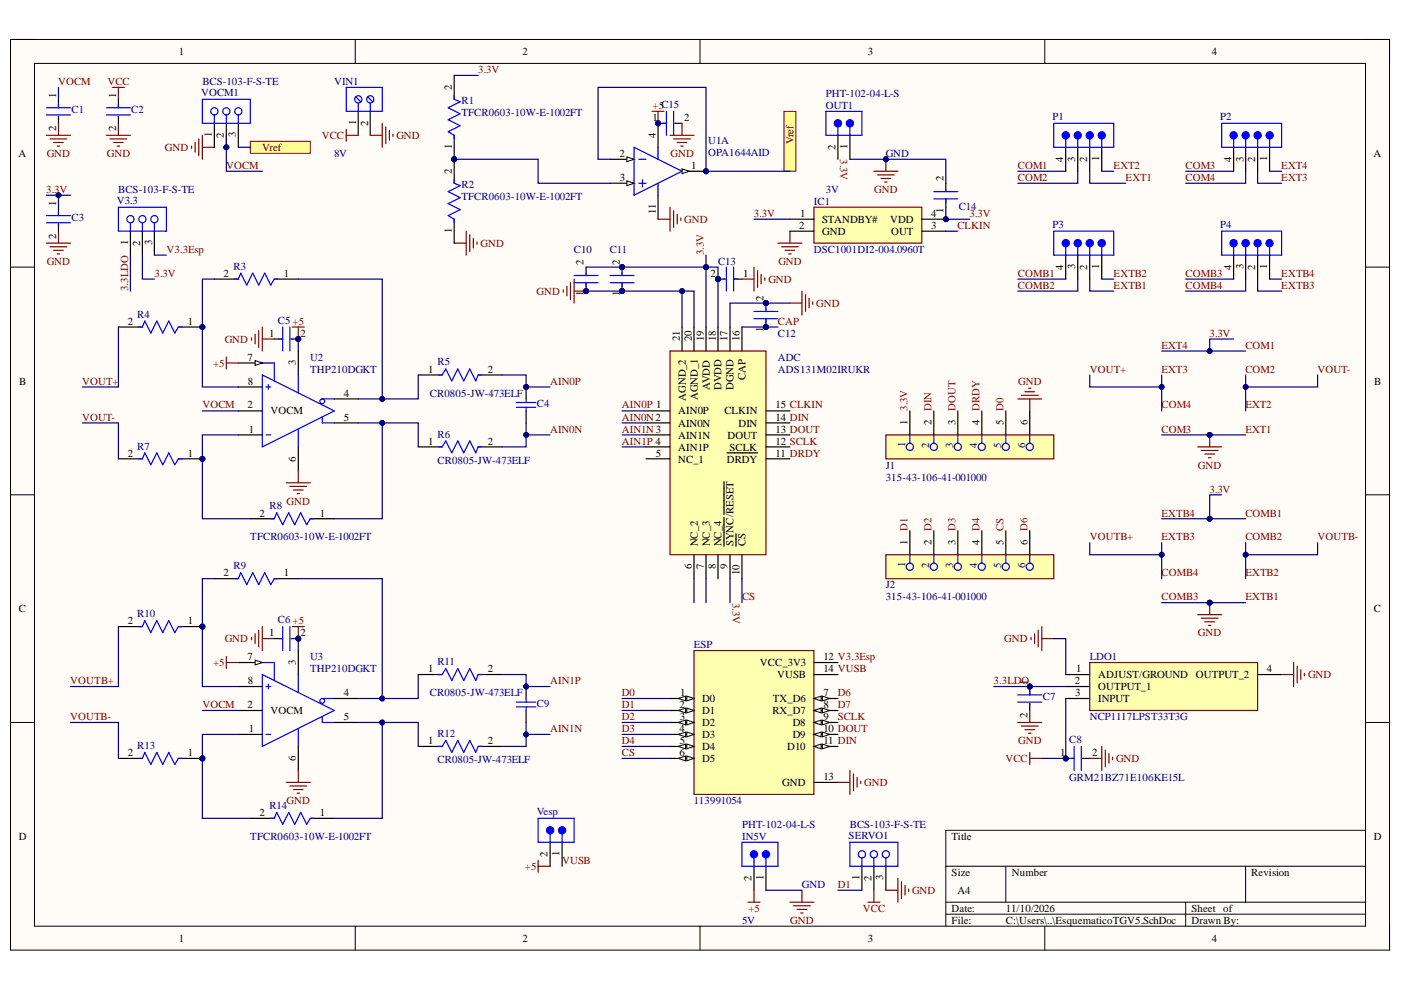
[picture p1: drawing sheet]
<svg xmlns="http://www.w3.org/2000/svg" width="297mm" height="210mm" viewBox="0 0 297 210" stroke-linecap="round" stroke-linejoin="round" font-family="sans-serif">
<defs><g id="words">
<g font-size="2.3">
<text x="37.9" y="11.7">1</text>
<text x="110.8" y="11.7">2</text>
<text x="184" y="11.7">3</text>
<text x="256.9" y="11.7">4</text>
<text x="11.9" y="20.8" transform="rotate(-90 11.9 20.8)">1</text>
<text x="24.6" y="20.8" transform="rotate(-90 24.6 20.8)">1</text>
<text x="95.8" y="19" transform="rotate(-90 95.8 19)">2</text>
<text x="11.9" y="27.7" transform="rotate(-90 11.9 27.7)">2</text>
<text x="24.6" y="27.7" transform="rotate(-90 24.6 27.7)">2</text>
<text x="44.9" y="29" transform="rotate(-90 44.9 29)">1</text>
<text x="47.5" y="29.3" transform="rotate(-90 47.5 29.3)">2</text>
<text x="50" y="29.1" transform="rotate(-90 50 29.1)">3</text>
<text x="75.5" y="26.5" transform="rotate(-90 75.5 26.5)">1</text>
<text x="78" y="26.7" transform="rotate(-90 78 26.7)">2</text>
<text x="138.4" y="25.6">1</text>
<text x="139" y="29.2" transform="rotate(-90 139 29.2)">4</text>
<text x="145.1" y="25.6">2</text>
<text x="3.9" y="33.3">A</text>
<text x="95.8" y="31.6" transform="rotate(-90 95.8 31.6)">1</text>
<text x="131.3" y="33.3">2</text>
<text x="146.6" y="35.9">1</text>
<text x="177.1" y="31.8" transform="rotate(-90 177.1 31.8)">2</text>
<text x="179.7" y="31.6" transform="rotate(-90 179.7 31.6)">1</text>
<text x="225.4" y="34.3" transform="rotate(-90 225.4 34.3)">4</text>
<text x="228" y="34.3" transform="rotate(-90 228 34.3)">3</text>
<text x="230.5" y="34.3" transform="rotate(-90 230.5 34.3)">2</text>
<text x="233.1" y="34.1" transform="rotate(-90 233.1 34.1)">1</text>
<text x="261.1" y="34.3" transform="rotate(-90 261.1 34.3)">4</text>
<text x="263.6" y="34.3" transform="rotate(-90 263.6 34.3)">3</text>
<text x="266.2" y="34.3" transform="rotate(-90 266.2 34.3)">2</text>
<text x="268.7" y="34.1" transform="rotate(-90 268.7 34.1)">1</text>
<text x="291.2" y="33.3">A</text>
<text x="95.8" y="36.8" transform="rotate(-90 95.8 36.8)">2</text>
<text x="131.4" y="38.4">3</text>
<text x="200.1" y="38.3" transform="rotate(-90 200.1 38.3)">2</text>
<text x="11.9" y="43.6" transform="rotate(-90 11.9 43.6)">1</text>
<text x="139" y="45.4" transform="rotate(-90 139 45.4)">11</text>
<text x="169.7" y="46">1</text>
<text x="174.3" y="47.3">STANDBY#</text>
<text x="188.7" y="47.3">VDD</text>
<text x="197.4" y="46">4</text>
<text x="200.1" y="45.1" transform="rotate(-90 200.1 45.1)">1</text>
<text x="11.9" y="50.6" transform="rotate(-90 11.9 50.6)">2</text>
<text x="27.2" y="51.9" transform="rotate(-90 27.2 51.9)">1</text>
<text x="29.7" y="52.1" transform="rotate(-90 29.7 52.1)">2</text>
<text x="32.2" y="52" transform="rotate(-90 32.2 52)">3</text>
<text x="95.8" y="49.4" transform="rotate(-90 95.8 49.4)">1</text>
<text x="169.4" y="48.6">2</text>
<text x="174.3" y="49.8">GND</text>
<text x="189" y="49.8">OUT</text>
<text x="197.4" y="48.6">3</text>
<text x="47.4" y="58.7">2</text>
<text x="60.2" y="58.7">1</text>
<text x="123.7" y="56.2" transform="rotate(-90 123.7 56.2)">2</text>
<text x="131.4" y="56.2" transform="rotate(-90 131.4 56.2)">2</text>
<text x="150.6" y="58.7">2</text>
<text x="157.6" y="58.7">1</text>
<text x="225.4" y="57.2" transform="rotate(-90 225.4 57.2)">4</text>
<text x="228" y="57.1" transform="rotate(-90 228 57.1)">3</text>
<text x="230.5" y="57.2" transform="rotate(-90 230.5 57.2)">2</text>
<text x="233.1" y="57" transform="rotate(-90 233.1 57)">1</text>
<text x="261.1" y="57.2" transform="rotate(-90 261.1 57.2)">4</text>
<text x="263.6" y="57.1" transform="rotate(-90 263.6 57.1)">3</text>
<text x="266.2" y="57.2" transform="rotate(-90 266.2 57.2)">2</text>
<text x="268.7" y="57" transform="rotate(-90 268.7 57)">1</text>
<text x="123.7" y="62.8" transform="rotate(-90 123.7 62.8)">1</text>
<text x="131.4" y="62.8" transform="rotate(-90 131.4 62.8)">1</text>
<text x="161.9" y="63.8" transform="rotate(-90 161.9 63.8)">2</text>
<text x="27.1" y="68.8">2</text>
<text x="39.9" y="68.8">1</text>
<text x="57" y="71.4">1</text>
<text x="63.7" y="71.4">2</text>
<text x="161.9" y="70.5" transform="rotate(-90 161.9 70.5)">1</text>
<text x="52.5" y="76.5">7</text>
<text x="62.7" y="77.5" transform="rotate(-90 62.7 77.5)">3</text>
<text x="144.1" y="72.4" transform="rotate(-90 144.1 72.4)">21</text>
<text x="146.7" y="72.4" transform="rotate(-90 146.7 72.4)">20</text>
<text x="149.2" y="72.4" transform="rotate(-90 149.2 72.4)">19</text>
<text x="151.7" y="72.4" transform="rotate(-90 151.7 72.4)">18</text>
<text x="154.3" y="72.4" transform="rotate(-90 154.3 72.4)">17</text>
<text x="156.8" y="72.4" transform="rotate(-90 156.8 72.4)">16</text>
<text x="4.1" y="81.5">B</text>
<text x="52.6" y="81.5">8</text>
<text x="90.8" y="79">1</text>
<text x="103.4" y="79">2</text>
<text x="150.5" y="82.7" transform="rotate(-90 150.5 82.7)">AVDD</text>
<text x="153" y="82.7" transform="rotate(-90 153 82.7)">DVDD</text>
<text x="155.5" y="82.7" transform="rotate(-90 155.5 82.7)">DGND</text>
<text x="158.1" y="80.6" transform="rotate(-90 158.1 80.6)">CAP</text>
<text x="291.4" y="81.5">B</text>
<text x="52.5" y="86.6">2</text>
<text x="57.4" y="87.9">VOCM</text>
<text x="72.9" y="84.1">4</text>
<text x="72.9" y="89.2">5</text>
<text x="143.8" y="87.9">AIN0P</text>
<text x="145.4" y="85" transform="rotate(-90 145.4 85)">AGND_2</text>
<text x="147.9" y="84.8" transform="rotate(-90 147.9 84.8)">AGND_1</text>
<text x="153.6" y="87.9">CLKIN</text>
<text x="164.4" y="86.6">15 CLKIN</text>
<text x="164.4" y="89.2">14 DIN</text>
<text x="52.7" y="91.8">1</text>
<text x="90.8" y="94.3">1</text>
<text x="103.4" y="94.3">2</text>
<text x="143.8" y="90.5">AIN0N</text>
<text x="143.8" y="93">AIN1N</text>
<text x="143.8" y="95.6">AIN1P</text>
<text x="154.3" y="93">DOUT</text>
<text x="154.7" y="95.6">SCLK</text>
<text x="156.6" y="90.5">DIN</text>
<text x="164.4" y="91.8">13 DOUT</text>
<text x="164.4" y="94.3">12 SCLK</text>
<text x="192.4" y="90.2" transform="rotate(-90 192.4 90.2)">1</text>
<text x="197.5" y="90.2" transform="rotate(-90 197.5 90.2)">2</text>
<text x="202.6" y="90.2" transform="rotate(-90 202.6 90.2)">3</text>
<text x="207.7" y="90.2" transform="rotate(-90 207.7 90.2)">4</text>
<text x="212.8" y="90.2" transform="rotate(-90 212.8 90.2)">5</text>
<text x="217.8" y="90.2" transform="rotate(-90 217.8 90.2)">6</text>
<text x="27.1" y="96.8">2</text>
<text x="39.9" y="96.8">1</text>
<text x="62.7" y="97.9" transform="rotate(-90 62.7 97.9)">6</text>
<text x="139" y="96.8">5</text>
<text x="143.8" y="98.1">NC_1</text>
<text x="154.1" y="98.1">DRDY</text>
<text x="164.4" y="96.8">11 DRDY</text>
<text x="55" y="109.5">2</text>
<text x="67.8" y="109.5">1</text>
<text x="147.9" y="115.9" transform="rotate(-90 147.9 115.9)">NC_2</text>
<text x="150.5" y="115.9" transform="rotate(-90 150.5 115.9)">NC_3</text>
<text x="153" y="115.9" transform="rotate(-90 153 115.9)">NC_4</text>
<text x="155.5" y="115.9" transform="rotate(-90 155.5 115.9)">SYNC/RESET</text>
<text x="158.1" y="115.9" transform="rotate(-90 158.1 115.9)">CS</text>
<text x="192.4" y="115.6" transform="rotate(-90 192.4 115.6)">1</text>
<text x="197.5" y="115.6" transform="rotate(-90 197.5 115.6)">2</text>
<text x="202.6" y="115.6" transform="rotate(-90 202.6 115.6)">3</text>
<text x="207.7" y="115.6" transform="rotate(-90 207.7 115.6)">4</text>
<text x="212.8" y="115.6" transform="rotate(-90 212.8 115.6)">5</text>
<text x="217.8" y="115.6" transform="rotate(-90 217.8 115.6)">6</text>
<text x="47.4" y="122.2">2</text>
<text x="60.2" y="122.2">1</text>
<text x="146.7" y="120.7" transform="rotate(-90 146.7 120.7)">6</text>
<text x="149.2" y="120.7" transform="rotate(-90 149.2 120.7)">7</text>
<text x="151.7" y="120.7" transform="rotate(-90 151.7 120.7)">8</text>
<text x="154.3" y="120.7" transform="rotate(-90 154.3 120.7)">9</text>
<text x="156.8" y="121.9" transform="rotate(-90 156.8 121.9)">10</text>
<text x="4" y="129.8">C</text>
<text x="291.3" y="129.8">C</text>
<text x="27.1" y="132.4">2</text>
<text x="39.9" y="132.4">1</text>
<text x="57" y="134.9">1</text>
<text x="63.7" y="134.9">2</text>
<text x="52.5" y="140">7</text>
<text x="62.7" y="141" transform="rotate(-90 62.7 141)">3</text>
<text x="90.8" y="142.5">1</text>
<text x="103.4" y="142.5">2</text>
<text x="161.1" y="141.2">VCC_3V3</text>
<text x="164.8" y="143.8">VUSB</text>
<text x="174.6" y="140">12 V3.3Esp</text>
<text x="174.6" y="142.5">14 VUSB</text>
<text x="228.2" y="142.5">1</text>
<text x="232.8" y="143.8">ADJUST/GROUND</text>
<text x="253.5" y="143.8">OUTPUT_2</text>
<text x="268.6" y="142.5">4</text>
<text x="52.6" y="145">8</text>
<text x="72.9" y="147.6">4</text>
<text x="144.2" y="147.6">1</text>
<text x="148.9" y="148.9">D0</text>
<text x="163.8" y="148.9">TX_D6</text>
<text x="174.6" y="147.6">7</text>
<text x="217.8" y="145.3" transform="rotate(-90 217.8 145.3)">1</text>
<text x="227.9" y="145">2</text>
<text x="228" y="147.6">3</text>
<text x="232.8" y="146.3">OUTPUT_1</text>
<text x="232.8" y="148.9">INPUT</text>
<text x="52.5" y="150.2">2</text>
<text x="52.7" y="155.3">1</text>
<text x="57.4" y="151.5">VOCM</text>
<text x="72.9" y="152.7">5</text>
<text x="144" y="150.2">2</text>
<text x="144" y="155.3">4</text>
<text x="144.1" y="152.7">3</text>
<text x="148.9" y="151.5">D1</text>
<text x="148.9" y="154">D2</text>
<text x="163.8" y="151.5">RX_D7</text>
<text x="168.1" y="154">D8</text>
<text x="174.6" y="150.2">8</text>
<text x="174.6" y="152.7">9</text>
<text x="174.6" y="155.3">10 DOUT</text>
<text x="217.8" y="152.2" transform="rotate(-90 217.8 152.2)">2</text>
<text x="27.1" y="160.3">2</text>
<text x="39.9" y="160.3">1</text>
<text x="62.7" y="161.4" transform="rotate(-90 62.7 161.4)">6</text>
<text x="90.8" y="157.8">1</text>
<text x="103.4" y="157.8">2</text>
<text x="144" y="160.3">6</text>
<text x="144.1" y="157.8">5</text>
<text x="148.9" y="156.5">D3</text>
<text x="148.9" y="159.1">D4</text>
<text x="148.9" y="161.6">D5</text>
<text x="166.9" y="159.1">D10</text>
<text x="168.1" y="156.5">D9</text>
<text x="174.6" y="157.8">11 DIN</text>
<text x="224.8" y="160.3">1</text>
<text x="231.5" y="160.3">2</text>
<text x="165.9" y="166.7">GND</text>
<text x="174.6" y="165.4">13</text>
<text x="55" y="173">2</text>
<text x="67.8" y="173">1</text>
<text x="4" y="178.1">D</text>
<text x="201.8" y="178.1">Title</text>
<text x="291.3" y="178.1">D</text>
<text x="116.1" y="181.7" transform="rotate(-90 116.1 181.7)">2</text>
<text x="118.6" y="181.5" transform="rotate(-90 118.6 181.5)">1</text>
<text x="201.8" y="185.7">Size</text>
<text x="214.5" y="185.7">Number</text>
<text x="265.3" y="185.7">Revision</text>
<text x="159.4" y="186.7" transform="rotate(-90 159.4 186.7)">2</text>
<text x="161.9" y="186.6" transform="rotate(-90 161.9 186.6)">1</text>
<text x="182.2" y="186.6" transform="rotate(-90 182.2 186.6)">1</text>
<text x="184.7" y="186.7" transform="rotate(-90 184.7 186.7)">2</text>
<text x="187.3" y="186.6" transform="rotate(-90 187.3 186.6)">3</text>
<text x="203" y="189.5">A4</text>
<text x="201.8" y="193.3">Date:</text>
<text x="201.8" y="195.9">File:</text>
<text x="213.3" y="193.3">11/10/2026</text>
<text x="213.3" y="195.9">C:\Users\..\EsquematicoTGV5.SchDoc</text>
<text x="252.6" y="193.3">Sheet of</text>
<text x="252.6" y="195.9">Drawn By:</text>
<text x="37.9" y="199.7">1</text>
<text x="110.8" y="199.7">2</text>
<text x="184" y="199.7">3</text>
<text x="256.9" y="199.7">4</text>
</g>
<g font-size="2.3" fill="#800000">
<text x="101.4" y="15.5">3.3V</text>
<text x="12.4" y="18">VOCM</text>
<text x="22.8" y="18">VCC</text>
<text x="138.4" y="23.1">+5C15</text>
<text x="68.2" y="29.5">VCC</text>
<text x="84" y="29.5">GND</text>
<text x="9.9" y="33.3">GND</text>
<text x="22.7" y="33.3">GND</text>
<text x="35" y="32.1">GND</text>
<text x="48" y="35.9">VOCM</text>
<text x="55.6" y="32.1">Vref</text>
<text x="142.2" y="33.3">GND</text>
<text x="168.2" y="30.6" transform="rotate(-90 168.2 30.6)">Vref</text>
<text x="178.1" y="33.8" transform="rotate(90 178.1 33.8)">3.3V</text>
<text x="215.8" y="35.9">COM1</text>
<text x="236.1" y="35.9">EXT2</text>
<text x="251.3" y="35.9">COM3</text>
<text x="271.7" y="35.9">EXT4</text>
<text x="9.8" y="40.9">3.3V</text>
<text x="185.3" y="40.9">GND</text>
<text x="215.8" y="38.4">COM2</text>
<text x="238.6" y="38.4">EXT1</text>
<text x="251.3" y="38.4">COM4</text>
<text x="271.7" y="38.4">EXT3</text>
<text x="145.1" y="47.3">GND</text>
<text x="159.9" y="46">3.3V</text>
<text x="205.6" y="46">3.3V</text>
<text x="35.3" y="53.6">V3.3Esp</text>
<text x="101.9" y="52.4">GND</text>
<text x="203" y="48.6">CLKIN</text>
<text x="9.9" y="56.2">GND</text>
<text x="32.8" y="58.7">3.3V</text>
<text x="149.2" y="54.1" transform="rotate(-90 149.2 54.1)">3.3V</text>
<text x="162.9" y="60">GND</text>
<text x="165" y="56.2">GND</text>
<text x="215.8" y="58.7">COMB1</text>
<text x="236.1" y="58.7">EXTB2</text>
<text x="251.3" y="58.7">COMB3</text>
<text x="271.7" y="58.7">EXTB4</text>
<text x="27.2" y="61.7" transform="rotate(-90 27.2 61.7)">3.3LDO</text>
<text x="113.7" y="62.5">GND</text>
<text x="173.1" y="65">GND</text>
<text x="215.8" y="61.2">COMB2</text>
<text x="236.1" y="61.2">EXTB1</text>
<text x="251.3" y="61.2">COMB4</text>
<text x="271.7" y="61.2">EXTB3</text>
<text x="164.9" y="68.8">CAP</text>
<text x="256.4" y="71.4">3.3V</text>
<text x="45.2" y="77.7">+5</text>
<text x="47.6" y="72.7">GND</text>
<text x="246.3" y="73.9">EXT4</text>
<text x="264" y="73.9">COM1</text>
<text x="17.4" y="81.5">VOUT+</text>
<text x="116.6" y="81.5">AIN0P</text>
<text x="215.9" y="81.5">GND</text>
<text x="231" y="79">VOUT+</text>
<text x="246.3" y="79">EXT3</text>
<text x="264" y="79">COM2</text>
<text x="279.4" y="79">VOUT-</text>
<text x="17.4" y="89.2">VOUT-</text>
<text x="42.9" y="86.6">VOCM</text>
<text x="131.8" y="89.2">AIN0N2</text>
<text x="131.8" y="86.6">AIN0P 1</text>
<text x="192.4" y="87.1" transform="rotate(-90 192.4 87.1)">3.3V</text>
<text x="197.5" y="87.1" transform="rotate(-90 197.5 87.1)">DIN</text>
<text x="202.6" y="87.1" transform="rotate(-90 202.6 87.1)">DOUT</text>
<text x="207.7" y="87.1" transform="rotate(-90 207.7 87.1)">DRDY</text>
<text x="212.8" y="87.1" transform="rotate(-90 212.8 87.1)">D0</text>
<text x="246.3" y="86.6">COM4</text>
<text x="264" y="86.6">EXT2</text>
<text x="116.6" y="91.8">AIN0N</text>
<text x="131.8" y="94.3">AIN1P 4</text>
<text x="131.8" y="91.8">AIN1N3</text>
<text x="246.3" y="91.8">COM3</text>
<text x="264" y="91.8">EXT1</text>
<text x="254" y="99.4">GND</text>
<text x="60.8" y="107">GND</text>
<text x="256.4" y="104.4">3.3V</text>
<text x="192.4" y="112.6" transform="rotate(-90 192.4 112.6)">D1</text>
<text x="197.5" y="112.6" transform="rotate(-90 197.5 112.6)">D2</text>
<text x="202.6" y="112.6" transform="rotate(-90 202.6 112.6)">D3</text>
<text x="207.7" y="112.6" transform="rotate(-90 207.7 112.6)">D4</text>
<text x="212.8" y="112.6" transform="rotate(-90 212.8 112.6)">CS</text>
<text x="217.8" y="112.6" transform="rotate(-90 217.8 112.6)">D6</text>
<text x="246.3" y="109.5">EXTB4</text>
<text x="264" y="109.5">COMB1</text>
<text x="231" y="114.6">VOUTB+</text>
<text x="246.3" y="114.6">EXTB3</text>
<text x="264" y="114.6">COMB2</text>
<text x="279.4" y="114.6">VOUTB-</text>
<text x="246.3" y="122.2">COMB4</text>
<text x="264" y="122.2">EXTB2</text>
<text x="155.3" y="127.8" transform="rotate(90 155.3 127.8)">3.3V</text>
<text x="157.3" y="127.3">CS</text>
<text x="246.3" y="127.3">COMB3</text>
<text x="264" y="127.3">EXTB1</text>
<text x="47.6" y="136.2">GND</text>
<text x="212.9" y="136.2">GND</text>
<text x="254" y="134.9">GND</text>
<text x="45.2" y="141.2">+5</text>
<text x="277.3" y="143.8">GND</text>
<text x="14.9" y="145">VOUTB+</text>
<text x="116.6" y="145">AIN1P</text>
<text x="131.8" y="147.6">D0</text>
<text x="177.6" y="147.6">D6</text>
<text x="210.6" y="145">3.3LDO</text>
<text x="14.9" y="152.7">VOUTB-</text>
<text x="42.9" y="150.2">VOCM</text>
<text x="116.6" y="155.3">AIN1N</text>
<text x="131.8" y="150.2">D1</text>
<text x="131.8" y="152.7">D2</text>
<text x="131.8" y="155.3">D3</text>
<text x="177.6" y="152.7">SCLK</text>
<text x="177.6" y="150.2">D7</text>
<text x="131.8" y="157.8">D4</text>
<text x="131.8" y="160.3">CS</text>
<text x="213.2" y="161.6">VCC</text>
<text x="215.9" y="157.8">GND</text>
<text x="236.6" y="161.6">GND</text>
<text x="183.2" y="166.7">GND</text>
<text x="60.8" y="170.5">GND</text>
<text x="111.3" y="184.5">+5</text>
<text x="119.2" y="183.2">VUSB</text>
<text x="177.6" y="188.3">D1</text>
<text x="193.4" y="189.5">GND</text>
<text x="158.7" y="193.3">+5</text>
<text x="167.6" y="195.9">GND</text>
<text x="183" y="193.3">VCC</text>
</g>
<g font-size="2.3" fill="#000080">
<text x="15.1" y="23.9">C1</text>
<text x="27.8" y="23.9">C2</text>
<text x="42.7" y="20.3">VOCM1</text>
<text x="42.9" y="18">BCS-103-F-S-TE</text>
<text x="70.8" y="18">VIN1</text>
<text x="97.8" y="22.1">R1</text>
<text x="175.1" y="23.1">OUT1</text>
<text x="175.1" y="20.6">PHT-102-04-L-S</text>
<text x="97.8" y="24.6">TFCR0603-10W-E-1002FT</text>
<text x="223.2" y="25.4">P1</text>
<text x="258.7" y="25.4">P2</text>
<text x="70.8" y="33.3">8V</text>
<text x="150.1" y="30.5">U1A</text>
<text x="150.1" y="33.1">OPA1644AID</text>
<text x="187.8" y="33.3">GND</text>
<text x="25" y="40.9">BCS-103-F-S-TE</text>
<text x="97.8" y="39.9">R2</text>
<text x="175.1" y="40.9">3V</text>
<text x="15.1" y="46.8">C3</text>
<text x="24.8" y="43.2">V3.3</text>
<text x="97.8" y="42.5">TFCR0603-10W-E-1002FT</text>
<text x="172.6" y="43.5">IC1</text>
<text x="203.3" y="44.5">C14</text>
<text x="121.7" y="53.6">C10</text>
<text x="129.3" y="53.6">C11</text>
<text x="172.6" y="53.6">DSC1001DI2-004.0960T</text>
<text x="223.2" y="48.3">P3</text>
<text x="258.7" y="48.3">P4</text>
<text x="49.5" y="57.2">R3</text>
<text x="152.2" y="56.2">C13</text>
<text x="29.1" y="67.3">R4</text>
<text x="58.9" y="68.6">C5 +5</text>
<text x="164.9" y="71.4">C12</text>
<text x="65.8" y="76.5">U2</text>
<text x="92.8" y="77.5">R5</text>
<text x="164.9" y="76.5">ADC</text>
<text x="65.8" y="79">THP210DGKT</text>
<text x="164.9" y="79">ADS131M02IRUKR</text>
<text x="91.1" y="84.1">CR0805-JW-473ELF</text>
<text x="113.8" y="86.4">C4</text>
<text x="29.1" y="95.3">R7</text>
<text x="92.8" y="92.8">R6</text>
<text x="191.9" y="94.8" transform="rotate(-90 191.9 94.8)">1</text>
<text x="197" y="95.1" transform="rotate(-90 197 95.1)">2</text>
<text x="202.1" y="95" transform="rotate(-90 202.1 95)">3</text>
<text x="207.2" y="95.1" transform="rotate(-90 207.2 95.1)">4</text>
<text x="212.2" y="95" transform="rotate(-90 212.2 95)">5</text>
<text x="217.3" y="95.1" transform="rotate(-90 217.3 95.1)">6</text>
<text x="92.8" y="98.4">CR0805-JW-473ELF</text>
<text x="187.8" y="99.4">J1</text>
<text x="187.8" y="101.9">315-43-106-41-001000</text>
<text x="57.1" y="108">R8</text>
<text x="53.1" y="114.6">TFCR0603-10W-E-1002FT</text>
<text x="49.5" y="120.7">R9</text>
<text x="187.8" y="124.7">J2</text>
<text x="191.9" y="120.3" transform="rotate(-90 191.9 120.3)">1</text>
<text x="197" y="120.4" transform="rotate(-90 197 120.4)">2</text>
<text x="202.1" y="120.3" transform="rotate(-90 202.1 120.3)">3</text>
<text x="207.2" y="120.4" transform="rotate(-90 207.2 120.4)">4</text>
<text x="212.2" y="120.3" transform="rotate(-90 212.2 120.3)">5</text>
<text x="217.3" y="120.4" transform="rotate(-90 217.3 120.4)">6</text>
<text x="29.1" y="130.8">R10</text>
<text x="187.8" y="127.3">315-43-106-41-001000</text>
<text x="58.9" y="132.1">C6 +5</text>
<text x="147.1" y="137.4">ESP</text>
<text x="65.8" y="140">U3</text>
<text x="65.8" y="142.5">THP210DGKT</text>
<text x="92.8" y="141">R11</text>
<text x="231" y="140">LDO1</text>
<text x="91.1" y="147.6">CR0805-JW-473ELF</text>
<text x="113.8" y="149.9">C9</text>
<text x="221.1" y="148.3">C7</text>
<text x="231" y="152.7">NCP1117LPST33T3G</text>
<text x="29.1" y="158.8">R13</text>
<text x="92.8" y="156.3">R12</text>
<text x="92.8" y="161.9">CR0805-JW-473ELF</text>
<text x="226.7" y="157.6">C8</text>
<text x="226.7" y="165.7">GRM21BZ71E106KE15L</text>
<text x="57.1" y="171.5">R14</text>
<text x="113.8" y="172.8">Vesp</text>
<text x="147.1" y="170.5">113991054</text>
<text x="53.1" y="178.1">TFCR0603-10W-E-1002FT</text>
<text x="157.3" y="178.1">IN5V</text>
<text x="157.3" y="175.6">PHT-102-04-L-S</text>
<text x="179.9" y="177.9">SERVO1</text>
<text x="180.2" y="175.6">BCS-103-F-S-TE</text>
<text x="170" y="188.3">GND</text>
<text x="157.3" y="195.9">5V</text>
</g>
</g></defs>
<path d="M2.2 8.4h292.4v193h-292.4z" fill-rule="evenodd" fill="#fffcf8"/>
<path d="M2.2 8.4h292.4v193h-292.4z" fill="none" stroke="#000" stroke-width=".21"/>
<path d="M7.3 13.4h282.2v183h-282.2z" fill-rule="evenodd" fill="#fffcf8"/>
<g fill="none" stroke="#000" stroke-width=".21">
<path d="M2.2 8.4h5.1M7.3 13.4h282.2v183h-282.2zM75.3 8.4v5M148.4 8.4v5M221.5 8.4v5M289.5 8.4h5.1v5M2.2 56.6h5.1M289.5 56.6h5.1M2.2 104.9h5.1M289.5 104.9h5.1M2.2 153.2h5.1M289.5 153.2h5.1"/>
<path d="M289.5 176h-89v20.4M75.3 196.4v5M148.4 196.4v5M200.5 183.7h89M200.5 191.3h89M200.5 193.8h89M213.2 183.7v7.6M221.5 196.4v5M251.4 191.3v5.1M264.1 183.7v7.6M294.6 196.4v5"/>
</g>
<path d="M226 31.2v5.1M228.5 31.2v5.1M231 31.2v5.1M233.6 31.2v5.1" fill="none" stroke="#000" stroke-width=".25"/>
<path d="M233.6 29.5v1.7" fill="none" stroke="#00f" stroke-width=".25"/>
<circle cx="233.6" cy="28.7" r=".77" fill="#00f"/>
<g fill="none" stroke="#00f" stroke-width=".25">
<path d="M223.4 26.2h12.7v5h-12.7zM231 29.5v1.7"/>
<circle cx="233.6" cy="28.7" r=".77"/>
</g>
<circle cx="231" cy="28.7" r=".76" fill="#00f"/>
<g fill="none" stroke="#00f" stroke-width=".25">
<path d="M226 29.5v1.7M228.5 29.5v1.7"/>
<circle cx="231" cy="28.7" r=".76"/>
</g>
<circle cx="228.5" cy="28.7" r=".76" fill="#00f"/>
<circle cx="228.5" cy="28.7" r=".76" fill="none" stroke="#00f" stroke-width=".25"/>
<circle cx="226" cy="28.7" r=".76" fill="#00f"/>
<g fill="none" stroke="#00f" stroke-width=".25">
<path d="M269.2 29.5v1.7"/>
<circle cx="226" cy="28.7" r=".76"/>
</g>
<path d="M261.6 31.2v5.1M264.1 31.2v5.1M266.6 31.2v5.1M269.2 31.2v5.1" fill="none" stroke="#000" stroke-width=".25"/>
<circle cx="269.2" cy="28.7" r=".76" fill="#00f"/>
<g fill="none" stroke="#00f" stroke-width=".25">
<path d="M259 26.2h12.7v5h-12.7zM266.6 29.5v1.7"/>
<circle cx="269.2" cy="28.7" r=".76"/>
</g>
<circle cx="266.6" cy="28.7" r=".76" fill="#00f"/>
<g fill="none" stroke="#00f" stroke-width=".25">
<path d="M261.6 29.5v1.7M264.1 29.5v1.7"/>
<circle cx="266.6" cy="28.7" r=".76"/>
</g>
<circle cx="264.1" cy="28.7" r=".77" fill="#00f"/>
<circle cx="264.1" cy="28.7" r=".77" fill="none" stroke="#00f" stroke-width=".25"/>
<circle cx="261.6" cy="28.7" r=".76" fill="#00f"/>
<g fill="none" stroke="#00f" stroke-width=".25">
<path d="M233.6 52.3v1.8"/>
<circle cx="261.6" cy="28.7" r=".76"/>
</g>
<path d="M226 54.1v5.1M228.5 54.1v5.1M231 54.1v5.1M233.6 54.1v5.1" fill="none" stroke="#000" stroke-width=".25"/>
<circle cx="233.6" cy="51.6" r=".77" fill="#00f"/>
<g fill="none" stroke="#00f" stroke-width=".25">
<path d="M223.4 49h12.7v5.1h-12.7zM231 52.3v1.8"/>
<circle cx="233.6" cy="51.6" r=".77"/>
</g>
<circle cx="231" cy="51.6" r=".76" fill="#00f"/>
<g fill="none" stroke="#00f" stroke-width=".25">
<path d="M226 52.3v1.8M228.5 52.3v1.8"/>
<circle cx="231" cy="51.6" r=".76"/>
</g>
<circle cx="228.5" cy="51.6" r=".76" fill="#00f"/>
<circle cx="228.5" cy="51.6" r=".76" fill="none" stroke="#00f" stroke-width=".25"/>
<circle cx="226" cy="51.6" r=".76" fill="#00f"/>
<g fill="none" stroke="#00f" stroke-width=".25">
<path d="M269.2 52.3v1.8"/>
<circle cx="226" cy="51.6" r=".76"/>
</g>
<path d="M261.6 54.1v5.1M264.1 54.1v5.1M266.6 54.1v5.1M269.2 54.1v5.1" fill="none" stroke="#000" stroke-width=".25"/>
<circle cx="269.2" cy="51.6" r=".76" fill="#00f"/>
<g fill="none" stroke="#00f" stroke-width=".25">
<path d="M259 49h12.7v5.1h-12.7zM266.6 52.3v1.8"/>
<circle cx="269.2" cy="51.6" r=".76"/>
</g>
<circle cx="266.6" cy="51.6" r=".76" fill="#00f"/>
<g fill="none" stroke="#00f" stroke-width=".25">
<path d="M261.6 52.3v1.8M264.1 52.3v1.8"/>
<circle cx="266.6" cy="51.6" r=".76"/>
</g>
<circle cx="264.1" cy="51.6" r=".77" fill="#00f"/>
<circle cx="264.1" cy="51.6" r=".77" fill="none" stroke="#00f" stroke-width=".25"/>
<circle cx="261.6" cy="51.6" r=".76" fill="#00f"/>
<circle cx="261.6" cy="51.6" r=".76" fill="none" stroke="#00f" stroke-width=".25"/>
<path d="M253.9 94.7h5.1M254.7 95.5h3.6M255.4 96.3h2.1M256.2 97h.5M256.5 92.2v2.5" fill="none" stroke="#800000" stroke-width=".25"/>
<circle cx="256.5" cy="92.2" r=".51" fill="#000080"/>
<circle cx="256.5" cy="92.2" r=".51" fill="none" stroke="#000080" stroke-width=".21"/>
<path d="M142.1 74.4h20.3v43.2h-20.3z" fill-rule="evenodd" fill="#ffffb0"/>
<path d="M142.1 74.4h20.3v43.2h-20.3zM253.9 130.3h5.1M254.7 131.1h3.6M255.4 131.8h2.1M256.2 132.6h.5M256.5 127.8v2.5" fill="none" stroke="#800000" stroke-width=".25"/>
<g fill="none" stroke="#000" stroke-width=".25">
<path d="M144.6 69.3v5.1M147.1 69.3v5.1M149.7 69.3v5.1M152.2 69.3v5.1M154.8 69.3v5.1M157.3 69.3v5.1M137 87.1h5.1M137 89.7h5.1M137 92.2h5.1M137 94.7h5.1M137 97.3h5.1M154.1 96h6.5"/>
<path d="M162.4 87.1h5.1M162.4 89.7h5.1M162.4 92.2h5.1M162.4 94.7h5.1M162.4 97.3h5.1M147.1 117.6v5.1M149.7 117.6v5.1M152.2 117.6v5.1M153.5 102.1v7M153.5 109.7v6.1M154.8 117.6v5.1M156 113.1v2.7"/>
<path d="M157.3 117.6v5.1"/>
</g>
<circle cx="256.5" cy="127.8" r=".51" fill="#000080"/>
<circle cx="256.5" cy="127.8" r=".51" fill="none" stroke="#000080" stroke-width=".21"/>
<path d="M121 59.9v3.6M121.7 59.2v5.1M119.4 61.5v.5M120.2 60.7v2M121.7 61.7h2.6" fill="none" stroke="#800000" stroke-width=".25"/>
<circle cx="124.3" cy="61.7" r=".51" fill="#000080"/>
<circle cx="124.3" cy="61.7" r=".51" fill="none" stroke="#000080" stroke-width=".21"/>
<path d="M187.8 92.2h35.6v5.1h-35.6z" fill-rule="evenodd" fill="#ffffb0"/>
<path d="M187.8 92.2h35.6v5.1h-35.6z" fill="none" stroke="#800000" stroke-width=".25"/>
<g fill="none" stroke="#00f" stroke-width=".25">
<path d="M175.1 23.6h7.6v5.1h-7.6zM177.7 26.9v1.8M192.9 92.2v1.8M198 92.2v1.8M203.1 92.2v1.8M208.2 92.2v1.8M213.2 92.2v1.8M218.3 92.2v1.8"/>
<circle cx="192.9" cy="94.7" r=".76"/>
<circle cx="198" cy="94.7" r=".76"/>
<circle cx="203.1" cy="94.7" r=".76"/>
<circle cx="208.2" cy="94.7" r=".76"/>
<circle cx="213.3" cy="94.7" r=".76"/>
<circle cx="218.3" cy="94.7" r=".76"/>
</g>
<path d="M177.7 28.7v5.1M180.2 28.7v5.1M192.9 87.1v5.1M198 87.1v5.1M203.1 87.1v5.1M208.2 87.1v5.1M213.2 87.1v5.1M218.3 87.1v5.1" fill="none" stroke="#000" stroke-width=".25"/>
<circle cx="177.7" cy="26.2" r=".76" fill="#00f"/>
<g fill="none" stroke="#00f" stroke-width=".25">
<path d="M180.2 26.9v1.8"/>
<circle cx="177.7" cy="26.2" r=".76"/>
</g>
<circle cx="180.2" cy="26.2" r=".76" fill="#00f"/>
<circle cx="180.2" cy="26.2" r=".76" fill="none" stroke="#00f" stroke-width=".25"/>
<path d="M185.3 36.3h5.1M186 37.1h3.6M186.8 37.8h2M187.6 38.6h.5M187.8 33.8v2.5" fill="none" stroke="#800000" stroke-width=".25"/>
<circle cx="187.8" cy="33.8" r=".51" fill="#000080"/>
<circle cx="187.8" cy="33.8" r=".51" fill="none" stroke="#000080" stroke-width=".21"/>
<path d="M53.3 71.6v.5M54.1 70.9v2M54.9 70.1v3.6M55.6 69.3v5.1M55.6 71.9h2.6" fill="none" stroke="#800000" stroke-width=".25"/>
<path d="M231 140.5h35.6v10.1h-35.6z" fill-rule="evenodd" fill="#ffffb0"/>
<path d="M218.6 135.1v.6M219.4 134.4v2M220.1 133.6v3.6M220.9 132.9v5M220.9 135.4h2.5M231 140.5h35.6v10.1h-35.6z" fill="none" stroke="#800000" stroke-width=".25"/>
<path d="M226 143h5M226 145.6h5M226 148.1h5M266.6 143h5.1" fill="none" stroke="#000" stroke-width=".25"/>
<circle cx="226" cy="160.8" r=".51" fill="#000080"/>
<circle cx="226" cy="160.8" r=".51" fill="none" stroke="#000080" stroke-width=".21"/>
<path d="M226 160.8h1.7" fill="none" stroke="#000" stroke-width=".25"/>
<circle cx="226" cy="160.8" r=".51" fill="#000080"/>
<circle cx="226" cy="160.8" r=".51" fill="none" stroke="#000080" stroke-width=".21"/>
<path d="M229.5 160.8h1.5" fill="none" stroke="#000" stroke-width=".25"/>
<path d="M227.7 158.3v5M229.3 158.3v5M227 160.8h.7M229.5 160.8h.3" fill="none" stroke="#00f" stroke-width=".25"/>
<path d="M218.3 159.5v2.6M233.6 158.3v5M234.4 159v3.6M235.1 159.8v2M218.3 160.8h2.6M231 160.8h2.6M235.9 160.5v.6" fill="none" stroke="#800000" stroke-width=".25"/>
<circle cx="218.3" cy="145.6" r=".51" fill="#000080"/>
<circle cx="218.3" cy="145.6" r=".51" fill="none" stroke="#000080" stroke-width=".21"/>
<path d="M218.3 145.6v1.7" fill="none" stroke="#000" stroke-width=".25"/>
<circle cx="218.3" cy="145.6" r=".51" fill="#000080"/>
<circle cx="218.3" cy="145.6" r=".51" fill="none" stroke="#000080" stroke-width=".21"/>
<path d="M76 23.6v5.1M78.5 23.6v5.1M218.3 149.1v1.5" fill="none" stroke="#000" stroke-width=".25"/>
<g fill="none" stroke="#00f" stroke-width=".25">
<path d="M73.4 18.5h7.6v5.1h-7.6zM75.4 20.5l1.1 1.1M76 21.8v1.8M78 20.5l1 1.1M78.5 21.8v1.8M215.8 147.3h5.1M215.8 148.9h5.1M218.3 146.6v.7M218.3 149.1v.3"/>
<circle cx="76" cy="21.1" r=".76"/>
<circle cx="78.5" cy="21.1" r=".76"/>
</g>
<g fill="none" stroke="#800000" stroke-width=".25">
<path d="M73.4 27.4v2.6M73.4 28.7h2.6M78.5 28.7h2.5M81 26.2v5M81.8 26.9v3.6M82.6 27.7v2M83.3 28.4v.5M96.3 51.6h2.5M98.8 49v5.1M99.6 49.8v3.5M100.4 50.5v2.1M101.1 51.3v.5"/>
<path d="M164.9 51.6h5.1M165.7 52.3h3.6M166.5 53.1h2M167.2 53.8h.5M167.5 49v2.6M215.8 153.2h5.1M216.6 153.9h3.5M217.3 154.7h2.1M218.1 155.5h.5M218.3 150.6v2.6"/>
</g>
<circle cx="96.3" cy="33.8" r=".51" fill="#000080"/>
<circle cx="96.3" cy="33.8" r=".51" fill="none" stroke="#000080" stroke-width=".21"/>
<path d="M96.3 33.8v5.1M96.3 46.5v5.1" fill="none" stroke="#000" stroke-width=".25"/>
<circle cx="96.3" cy="33.8" r=".51" fill="#000080"/>
<circle cx="96.3" cy="33.8" r=".51" fill="none" stroke="#000080" stroke-width=".21"/>
<path d="M96.3 38.1v.8l1.3 .5-2.6 1.2 2.6 1.3-2.6 1.3 2.6 1.2-2.6 1.3 1.3 .8v.7" fill="none" stroke="#00f" stroke-width=".25"/>
<circle cx="149.7" cy="36.3" r=".51" fill="#000080"/>
<circle cx="149.7" cy="36.3" r=".51" fill="none" stroke="#000080" stroke-width=".21"/>
<circle cx="139.5" cy="26.2" r=".51" fill="#000080"/>
<circle cx="139.5" cy="26.2" r=".51" fill="none" stroke="#000080" stroke-width=".21"/>
<path d="M144.6 36.3h5.1" fill="none" stroke="#000" stroke-width=".25"/>
<path d="M144.6 35.8l1.5 .5-1.5 .5z" fill="#f8fcff"/>
<path d="M144.6 35.8l1.5 .5-1.5 .5z" fill="none" stroke="#000" stroke-width=".21"/>
<circle cx="149.7" cy="36.3" r=".51" fill="#000080"/>
<circle cx="149.7" cy="36.3" r=".51" fill="none" stroke="#000080" stroke-width=".21"/>
<path d="M129.3 33.8h5.1" fill="none" stroke="#000" stroke-width=".25"/>
<path d="M132.9 33.3l1.5 .5-1.5 .5z" fill="#f8fcff"/>
<path d="M132.9 33.3l1.5 .5-1.5 .5z" fill="none" stroke="#000" stroke-width=".21"/>
<path d="M129.3 38.9h5.1" fill="none" stroke="#000" stroke-width=".25"/>
<path d="M132.9 38.3l1.5 .6-1.5 .5z" fill="#f8fcff"/>
<path d="M132.9 38.3l1.5 .6-1.5 .5z" fill="none" stroke="#000" stroke-width=".21"/>
<path d="M134.4 31.2l10.2 5.1-10.2 5.1zM135.4 33.8h1.6M135.4 38.9h1.6M136.2 38.1v1.5M139.5 31.2v2.6M139.5 38.9v2.5" fill="none" stroke="#00f" stroke-width=".25"/>
<path d="M139.5 26.2v5" fill="none" stroke="#000" stroke-width=".25"/>
<circle cx="139.5" cy="26.2" r=".51" fill="#000080"/>
<circle cx="139.5" cy="26.2" r=".51" fill="none" stroke="#000080" stroke-width=".21"/>
<path d="M139.5 41.4v5.1" fill="none" stroke="#000" stroke-width=".25"/>
<path d="M139.5 46.5h2.6M142.1 43.9v5.1M142.8 44.7v3.6M143.6 45.5v2M144.3 46.2v.5" fill="none" stroke="#800000" stroke-width=".25"/>
<path d="M166.2 23.6h2.6v12.7h-2.6z" fill-rule="evenodd" fill="#ffff80"/>
<path d="M166.2 23.6h2.6v12.7h-2.6z" fill="none" stroke="#800000" stroke-width=".21"/>
<circle cx="96.3" cy="33.8" r=".51" fill="#000080"/>
<circle cx="96.3" cy="33.8" r=".51" fill="none" stroke="#000080" stroke-width=".21"/>
<path d="M96.3 28.7v5.1" fill="none" stroke="#000" stroke-width=".25"/>
<circle cx="96.3" cy="33.8" r=".51" fill="#000080"/>
<circle cx="96.3" cy="33.8" r=".51" fill="none" stroke="#000080" stroke-width=".21"/>
<path d="M96.3 16v5.1" fill="none" stroke="#000" stroke-width=".25"/>
<path d="M96.3 20.3v.8l1.3 .5-2.6 1.2 2.6 1.3-2.6 1.3 2.6 1.3-2.6 1.2 1.3 .8v.8" fill="none" stroke="#00f" stroke-width=".25"/>
<path d="M53.1 30h12.7v2.5h-12.7z" fill-rule="evenodd" fill="#ffff80"/>
<path d="M53.1 30h12.7v2.5h-12.7z" fill="none" stroke="#800000" stroke-width=".21"/>
<path d="M40.6 31v.5M41.4 30.2v2M42.1 29.5v3.5M42.9 28.7v5.1M42.9 31.2h2.5" fill="none" stroke="#800000" stroke-width=".25"/>
<circle cx="111.6" cy="82" r=".51" fill="#000080"/>
<circle cx="111.6" cy="82" r=".51" fill="none" stroke="#000080" stroke-width=".21"/>
<path d="M111.5 82v2.6M111.5 87.1v2.6" fill="none" stroke="#000" stroke-width=".25"/>
<circle cx="111.6" cy="82" r=".51" fill="#000080"/>
<circle cx="111.6" cy="82" r=".51" fill="none" stroke="#000080" stroke-width=".21"/>
<path d="M93 79.5h.8l.7-1.3 1.3 2.6 1.3-2.6 1.2 2.6 1.3-2.6 1.3 2.6 .5-1.3h.7M93 94.7h.8l.7-1.2 1.3 2.5 1.3-2.5 1.2 2.5 1.3-2.5 1.3 2.5 .5-1.3h.7M109.5 85.3h4.1M109.5 86.4h4.1M111.5 84.6v.7M111.5 86.4v.7" fill="none" stroke="#00f" stroke-width=".25"/>
<path d="M88.7 79.5h5.1M101.4 79.5h5.1M88.7 94.7h5.1M101.4 94.7h5.1" fill="none" stroke="#000" stroke-width=".25"/>
<circle cx="63.2" cy="71.9" r=".51" fill="#000080"/>
<circle cx="63.2" cy="71.9" r=".51" fill="none" stroke="#000080" stroke-width=".21"/>
<path d="M58.2 71.9h1.7M61.7 71.9h1.5" fill="none" stroke="#000" stroke-width=".25"/>
<circle cx="63.2" cy="71.9" r=".51" fill="#000080"/>
<circle cx="63.2" cy="71.9" r=".51" fill="none" stroke="#000080" stroke-width=".21"/>
<g fill="none" stroke="#00f" stroke-width=".25">
<path d="M9.9 22.8h5M9.9 24.4h5M12.4 22.1v.7M12.4 24.6v.3M22.6 22.8h5.1M22.6 24.4h5.1M25.1 22.1v.7M25.1 24.6v.3M59.2 71.9h.7M59.9 69.3v5.1M61.5 69.3v5.1M61.7 71.9h.3"/>
<path d="M180.2 178.6h10.2v5.1h-10.2zM182.7 181.9v1.8M185.3 181.9v1.8M187.8 181.9v1.8"/>
<circle cx="182.7" cy="181.1" r=".76"/>
<circle cx="185.3" cy="181.1" r=".76"/>
<circle cx="187.8" cy="181.1" r=".76"/>
</g>
<g fill="none" stroke="#800000" stroke-width=".25">
<path d="M23.8 18.5h2.6M25.1 18.5v2.6M9.9 28.7h5M10.6 29.5h3.6M11.4 30.2h2M12.1 31h.6M12.4 26.2v2.5M22.6 28.7h5.1M23.3 29.5h3.6M24.1 30.2h2M24.9 31h.5M25.1 26.2v2.5"/>
<path d="M215.8 84.6h5.1M216.6 83.8h3.5M217.3 83.1h2.1M218.1 82.3h.5M218.3 84.6v2.5M271.7 143h2.6M274.3 140.5v5.1M275 141.2v3.6M275.8 142v2M276.6 142.8v.5M177.7 165.9h2.5M180.2 163.3v5.1"/>
<path d="M181 164.1v3.6M181.7 164.9v2M182.5 165.6v.5M184 191.3h2.6M185.3 188.8v2.5M187.8 188.8h2.6M190.4 186.2v5.1M191.1 187v3.5M191.9 187.7v2.1M192.7 188.5v.5"/>
</g>
<path d="M12.4 21.1v1.7M12.4 24.6v1.6M25.1 21.1v1.7M25.1 24.6v1.6M182.7 183.7v5.1M185.3 183.7v5.1M187.8 183.7v5.1" fill="none" stroke="#000" stroke-width=".25"/>
<path d="M187.8 117.6h35.6v5.1h-35.6z" fill-rule="evenodd" fill="#ffffb0"/>
<path d="M187.8 117.6h35.6v5.1h-35.6z" fill="none" stroke="#800000" stroke-width=".25"/>
<g fill="none" stroke="#00f" stroke-width=".25">
<path d="M192.9 117.6v1.8M198 117.6v1.8M203.1 117.6v1.8M208.2 117.6v1.8M213.2 117.6v1.8M218.3 117.6v1.8"/>
<circle cx="192.9" cy="120.2" r=".76"/>
<circle cx="198" cy="120.2" r=".76"/>
<circle cx="203.1" cy="120.2" r=".76"/>
<circle cx="208.2" cy="120.2" r=".76"/>
<circle cx="213.2" cy="120.2" r=".76"/>
<circle cx="218.3" cy="120.2" r=".76"/>
</g>
<path d="M192.9 112.5v5.1M198 112.5v5.1M203.1 112.5v5.1M208.2 112.5v5.1M213.2 112.5v5.1M218.3 112.5v5.1" fill="none" stroke="#000" stroke-width=".25"/>
<circle cx="48" cy="31.2" r=".51" fill="#000080"/>
<circle cx="48" cy="31.2" r=".51" fill="none" stroke="#000080" stroke-width=".21"/>
<path d="M48 26.2v5M50.5 26.2v5" fill="none" stroke="#000" stroke-width=".25"/>
<circle cx="48" cy="31.2" r=".51" fill="#000080"/>
<circle cx="48" cy="31.2" r=".51" fill="none" stroke="#000080" stroke-width=".21"/>
<path d="M45.4 26.2v5M12.4 43.9v1.8M12.4 47.5v1.5" fill="none" stroke="#000" stroke-width=".25"/>
<g fill="none" stroke="#00f" stroke-width=".25">
<path d="M42.9 21.1h10.2v5.1h-10.2zM45.4 24.4v1.8M48 24.4v1.8M50.5 24.4v1.8M9.9 45.7h5M9.9 47.2h5M12.4 45v.7M12.4 47.5v.2"/>
<circle cx="45.4" cy="23.6" r=".76"/>
<circle cx="48" cy="23.6" r=".76"/>
<circle cx="50.5" cy="23.6" r=".76"/>
</g>
<path d="M9.9 51.6h5M10.6 52.3h3.6M11.4 53.1h2M12.1 53.8h.6M12.4 49v2.6M62 69.3h2.5M63.2 69.3v2.6" fill="none" stroke="#800000" stroke-width=".25"/>
<circle cx="63.2" cy="71.9" r=".51" fill="#000080"/>
<circle cx="63.2" cy="71.9" r=".51" fill="none" stroke="#000080" stroke-width=".21"/>
<path d="M45.4 59.2h5.1M58.2 59.2h5M53.1 110h5.1M65.8 110h5.1" fill="none" stroke="#000" stroke-width=".25"/>
<path d="M49.8 59.2h.7l.5-1.3 1.3 2.5 1.3-2.5 1.3 2.5 1.2-2.5 1.3 2.5 .8-1.2h.7M57.4 110h.8l.5-1.3 1.2 2.6 1.3-2.6 1.3 2.6 1.3-2.6 1.2 2.6 .8-1.3h.7" fill="none" stroke="#00f" stroke-width=".25"/>
<circle cx="42.9" cy="97.3" r=".51" fill="#000080"/>
<circle cx="42.9" cy="97.3" r=".51" fill="none" stroke="#000080" stroke-width=".21"/>
<path d="M37.8 97.3h5.1" fill="none" stroke="#000" stroke-width=".25"/>
<circle cx="42.9" cy="97.3" r=".51" fill="#000080"/>
<circle cx="42.9" cy="97.3" r=".51" fill="none" stroke="#000080" stroke-width=".21"/>
<path d="M25.1 97.3h5.1M159.9 183.7v5.1M162.4 183.7v5.1" fill="none" stroke="#000" stroke-width=".25"/>
<path d="M29.4 97.3h.8l.5-1.3 1.3 2.6 1.2-2.6 1.3 2.6 1.3-2.6 1.3 2.6 .7-1.3h.8M157.3 178.6h7.6v5.1h-7.6zM159.9 181.9v1.8" fill="none" stroke="#00f" stroke-width=".25"/>
<circle cx="159.9" cy="181.1" r=".76" fill="#00f"/>
<g fill="none" stroke="#00f" stroke-width=".25">
<path d="M162.4 181.9v1.8"/>
<circle cx="159.9" cy="181.1" r=".76"/>
</g>
<circle cx="162.4" cy="181.1" r=".76" fill="#00f"/>
<g fill="none" stroke="#00f" stroke-width=".25">
<path d="M114.1 173.5h7.6v5.1h-7.6zM116.6 176.8v1.8"/>
<circle cx="162.4" cy="181.1" r=".76"/>
</g>
<path d="M158.6 191.3h2.5M159.9 188.8v2.5M167.5 191.3h5.1M168.2 192.1h3.6M169 192.8h2M169.8 193.6h.5M170 188.8v2.5" fill="none" stroke="#800000" stroke-width=".25"/>
<path d="M116.6 178.6v5.1M119.2 178.6v5.1" fill="none" stroke="#000" stroke-width=".25"/>
<circle cx="116.6" cy="176" r=".76" fill="#00f"/>
<g fill="none" stroke="#00f" stroke-width=".25">
<path d="M119.2 176.8v1.8"/>
<circle cx="116.6" cy="176" r=".76"/>
</g>
<circle cx="119.2" cy="176" r=".76" fill="#00f"/>
<circle cx="119.2" cy="176" r=".76" fill="none" stroke="#00f" stroke-width=".25"/>
<path d="M114.1 182.4v2.5M114.1 183.7h2.5" fill="none" stroke="#800000" stroke-width=".25"/>
<path d="M147.1 137.9h25.5v30.5h-25.5z" fill-rule="evenodd" fill="#ffffb0"/>
<path d="M147.1 137.9h25.5v30.5h-25.5z" fill="none" stroke="#800000" stroke-width=".25"/>
<path d="M142.1 148.1h5" fill="none" stroke="#000" stroke-width=".25"/>
<path d="M145.6 147.6l1.5 .5-1.5 .5z" fill="#f8fcff"/>
<path d="M145.6 147.6l1.5 .5-1.5 .5z" fill="none" stroke="#000" stroke-width=".21"/>
<path d="M143.8 148.1l1.6-.5v1z" fill="#f8fcff"/>
<path d="M143.8 148.1l1.6-.5v1z" fill="none" stroke="#000" stroke-width=".21"/>
<path d="M142.1 150.6h5" fill="none" stroke="#000" stroke-width=".25"/>
<path d="M145.6 150.1l1.5 .5-1.5 .5z" fill="#f8fcff"/>
<path d="M145.6 150.1l1.5 .5-1.5 .5z" fill="none" stroke="#000" stroke-width=".21"/>
<path d="M143.8 150.6l1.6-.5v1z" fill="#f8fcff"/>
<path d="M143.8 150.6l1.6-.5v1z" fill="none" stroke="#000" stroke-width=".21"/>
<path d="M142.1 153.2h5" fill="none" stroke="#000" stroke-width=".25"/>
<path d="M145.6 152.7l1.5 .5-1.5 .5z" fill="#f8fcff"/>
<path d="M145.6 152.7l1.5 .5-1.5 .5z" fill="none" stroke="#000" stroke-width=".21"/>
<path d="M143.8 153.2l1.6-.5v1z" fill="#f8fcff"/>
<path d="M143.8 153.2l1.6-.5v1z" fill="none" stroke="#000" stroke-width=".21"/>
<path d="M142.1 155.7h5" fill="none" stroke="#000" stroke-width=".25"/>
<path d="M145.6 155.2l1.5 .5-1.5 .5z" fill="#f8fcff"/>
<path d="M145.6 155.2l1.5 .5-1.5 .5z" fill="none" stroke="#000" stroke-width=".21"/>
<path d="M143.8 155.7l1.6-.5v1z" fill="#f8fcff"/>
<path d="M143.8 155.7l1.6-.5v1z" fill="none" stroke="#000" stroke-width=".21"/>
<path d="M142.1 158.3h5" fill="none" stroke="#000" stroke-width=".25"/>
<path d="M145.6 157.8l1.5 .5-1.5 .5z" fill="#f8fcff"/>
<path d="M145.6 157.8l1.5 .5-1.5 .5z" fill="none" stroke="#000" stroke-width=".21"/>
<path d="M143.8 158.3l1.6-.5v1z" fill="#f8fcff"/>
<path d="M143.8 158.3l1.6-.5v1z" fill="none" stroke="#000" stroke-width=".21"/>
<path d="M142.1 160.8h5" fill="none" stroke="#000" stroke-width=".25"/>
<path d="M145.6 160.3l1.5 .5-1.5 .5z" fill="#f8fcff"/>
<path d="M145.6 160.3l1.5 .5-1.5 .5z" fill="none" stroke="#000" stroke-width=".21"/>
<path d="M143.8 160.8l1.6-.5v1z" fill="#f8fcff"/>
<path d="M143.8 160.8l1.6-.5v1z" fill="none" stroke="#000" stroke-width=".21"/>
<path d="M172.6 140.5h5.1M172.6 143h5.1M172.6 148.1h5.1" fill="none" stroke="#000" stroke-width=".25"/>
<path d="M172.6 148.1l1.5-.5v1z" fill="#f8fcff"/>
<path d="M172.6 148.1l1.5-.5v1z" fill="none" stroke="#000" stroke-width=".21"/>
<path d="M174.4 147.6l1.5 .5-1.5 .5z" fill="#f8fcff"/>
<path d="M174.4 147.6l1.5 .5-1.5 .5z" fill="none" stroke="#000" stroke-width=".21"/>
<path d="M172.6 150.6h5.1" fill="none" stroke="#000" stroke-width=".25"/>
<path d="M172.6 150.6l1.5-.5v1.1z" fill="#f8fcff"/>
<path d="M172.6 150.6l1.5-.5v1.1z" fill="none" stroke="#000" stroke-width=".21"/>
<path d="M174.4 150.1l1.5 .5-1.5 .6z" fill="#f8fcff"/>
<path d="M174.4 150.1l1.5 .5-1.5 .6z" fill="none" stroke="#000" stroke-width=".21"/>
<path d="M172.6 153.2h5.1" fill="none" stroke="#000" stroke-width=".25"/>
<path d="M172.6 153.2l1.5-.5v1z" fill="#f8fcff"/>
<path d="M172.6 153.2l1.5-.5v1z" fill="none" stroke="#000" stroke-width=".21"/>
<path d="M174.4 152.7l1.5 .5-1.5 .5z" fill="#f8fcff"/>
<path d="M174.4 152.7l1.5 .5-1.5 .5z" fill="none" stroke="#000" stroke-width=".21"/>
<path d="M172.6 155.7h5.1" fill="none" stroke="#000" stroke-width=".25"/>
<path d="M172.6 155.7l1.5-.5v1z" fill="#f8fcff"/>
<path d="M172.6 155.7l1.5-.5v1z" fill="none" stroke="#000" stroke-width=".21"/>
<path d="M174.4 155.2l1.5 .5-1.5 .5z" fill="#f8fcff"/>
<path d="M174.4 155.2l1.5 .5-1.5 .5z" fill="none" stroke="#000" stroke-width=".21"/>
<path d="M172.6 158.3h5.1" fill="none" stroke="#000" stroke-width=".25"/>
<path d="M172.6 158.3l1.5-.5v1z" fill="#f8fcff"/>
<path d="M172.6 158.3l1.5-.5v1z" fill="none" stroke="#000" stroke-width=".21"/>
<path d="M174.4 157.8l1.5 .5-1.5 .5z" fill="#f8fcff"/>
<path d="M174.4 157.8l1.5 .5-1.5 .5z" fill="none" stroke="#000" stroke-width=".21"/>
<path d="M27.7 49v5.1M30.2 49v5.1M32.7 49v5.1M50.5 77h5.1M63.2 74.4v5.1M50.5 82h5.1M50.5 92.2h5.1M63.2 94.7v5.1M70.9 84.6h5.1M70.9 89.7h5.1M172.6 165.9h5.1" fill="none" stroke="#000" stroke-width=".25"/>
<g fill="none" stroke="#00f" stroke-width=".25">
<path d="M25.1 43.9h10.2v5.1h-10.2zM27.7 47.2v1.8M30.2 47.2v1.8M32.7 47.2v1.8M55.6 79.5l15.3 7.6-15.3 7.6zM55.6 77h2.6v3.8M63.2 79.5v3.8M56.4 82h1M56.4 92.2h1M56.9 81.5v1.1M63.2 90.9v3.8M68.3 88.4v1.3h2.6"/>
<path d="M68.3 84.6h2.6"/>
<circle cx="27.6" cy="46.5" r=".76"/>
<circle cx="30.2" cy="46.5" r=".76"/>
<circle cx="32.7" cy="46.5" r=".76"/>
<circle cx="68.3" cy="85.1" r=".51"/>
</g>
<path d="M54.1 76.5l1.5 .5-1.5 .5z" fill="#f8fcff"/>
<path d="M54.1 76.5l1.5 .5-1.5 .5z" fill="none" stroke="#000" stroke-width=".21"/>
<path d="M50.5 87.1h5.1" fill="none" stroke="#000" stroke-width=".25"/>
<path d="M48 75.7v2.5M48 77h2.5M63.2 99.8v2.6M60.7 102.4h5.1M61.5 103.1h3.5M62.2 103.9h2.1M63 104.7h.5" fill="none" stroke="#800000" stroke-width=".25"/>
<circle cx="42.9" cy="69.3" r=".51" fill="#000080"/>
<circle cx="42.9" cy="69.3" r=".51" fill="none" stroke="#000080" stroke-width=".21"/>
<path d="M37.8 69.3h5.1" fill="none" stroke="#000" stroke-width=".25"/>
<circle cx="42.9" cy="69.3" r=".51" fill="#000080"/>
<circle cx="42.9" cy="69.3" r=".51" fill="none" stroke="#000080" stroke-width=".21"/>
<path d="M25.1 69.3h5.1" fill="none" stroke="#000" stroke-width=".25"/>
<path d="M29.4 69.3h.8l.5-1.2 1.3 2.5 1.2-2.5 1.3 2.5 1.3-2.5 1.3 2.5 .7-1.3h.8" fill="none" stroke="#00f" stroke-width=".25"/>
<path d="M53.3 135.1v.5M54.1 134.4v2M54.9 133.6v3.6M55.6 132.9v5M55.6 135.4h2.6" fill="none" stroke="#800000" stroke-width=".25"/>
<circle cx="111.6" cy="145.6" r=".51" fill="#000080"/>
<circle cx="111.6" cy="145.6" r=".51" fill="none" stroke="#000080" stroke-width=".21"/>
<path d="M111.5 145.6v2.5M111.5 150.6v2.6" fill="none" stroke="#000" stroke-width=".25"/>
<circle cx="111.6" cy="145.6" r=".51" fill="#000080"/>
<circle cx="111.6" cy="145.6" r=".51" fill="none" stroke="#000080" stroke-width=".21"/>
<path d="M93 143h.8l.7-1.3 1.3 2.6 1.3-2.6 1.2 2.6 1.3-2.6 1.3 2.6 .5-1.3h.7M93 158.3h.8l.7-1.3 1.3 2.5 1.3-2.5 1.2 2.5 1.3-2.5 1.3 2.5 .5-1.2h.7M109.5 148.9h4.1M109.5 149.9h4.1M111.5 148.1v.8M111.5 149.9v.7" fill="none" stroke="#00f" stroke-width=".25"/>
<path d="M88.7 143h5.1M88.7 158.3h5.1M101.4 143h5.1M101.4 158.3h5.1" fill="none" stroke="#000" stroke-width=".25"/>
<circle cx="63.2" cy="135.4" r=".51" fill="#000080"/>
<circle cx="63.2" cy="135.4" r=".51" fill="none" stroke="#000080" stroke-width=".21"/>
<path d="M58.2 135.4h1.7M61.7 135.4h1.5" fill="none" stroke="#000" stroke-width=".25"/>
<circle cx="63.2" cy="135.4" r=".51" fill="#000080"/>
<circle cx="63.2" cy="135.4" r=".51" fill="none" stroke="#000080" stroke-width=".21"/>
<path d="M59.2 135.4h.7M59.9 132.9v5M61.5 132.9v5M61.7 135.4h.3" fill="none" stroke="#00f" stroke-width=".25"/>
<path d="M62 132.9h2.5M63.2 132.9v2.5" fill="none" stroke="#800000" stroke-width=".25"/>
<circle cx="63.2" cy="135.4" r=".51" fill="#000080"/>
<circle cx="63.2" cy="135.4" r=".51" fill="none" stroke="#000080" stroke-width=".21"/>
<path d="M45.4 122.7h5.1M58.2 122.7h5M53.1 173.5h5.1M65.8 173.5h5.1" fill="none" stroke="#000" stroke-width=".25"/>
<path d="M49.8 122.7h.7l.5-1.3 1.3 2.6 1.3-2.6 1.3 2.6 1.2-2.6 1.3 2.6 .8-1.3h.7M57.4 173.5h.8l.5-1.3 1.2 2.6 1.3-2.6 1.3 2.6 1.3-2.6 1.2 2.6 .8-1.3h.7" fill="none" stroke="#00f" stroke-width=".25"/>
<circle cx="42.9" cy="160.8" r=".51" fill="#000080"/>
<circle cx="42.9" cy="160.8" r=".51" fill="none" stroke="#000080" stroke-width=".21"/>
<path d="M37.8 160.8h5.1" fill="none" stroke="#000" stroke-width=".25"/>
<circle cx="42.9" cy="160.8" r=".51" fill="#000080"/>
<circle cx="42.9" cy="160.8" r=".51" fill="none" stroke="#000080" stroke-width=".21"/>
<path d="M63.2 137.9v5.1M50.5 145.6h5.1M50.5 155.7h5.1M50.5 140.5h5.1M63.2 158.3v5M70.9 148.1h5.1M70.9 153.2h5.1M25.1 160.8h5.1" fill="none" stroke="#000" stroke-width=".25"/>
<g fill="none" stroke="#00f" stroke-width=".25">
<path d="M55.6 143l15.3 7.6-15.3 7.7zM55.6 140.5h2.6v3.8M56.4 145.6h1M56.4 155.7h1M56.9 145v1.1M63.2 143v3.8M63.2 154.4v3.9M68.3 151.9v1.3h2.6M68.3 148.1h2.6M29.4 160.8h.8l.5-1.3 1.3 2.6 1.2-2.6 1.3 2.6 1.3-2.6 1.3 2.6 .7-1.3h.8"/>
<circle cx="68.3" cy="148.6" r=".51"/>
</g>
<path d="M54.1 140l1.5 .5-1.5 .5z" fill="#f8fcff"/>
<path d="M54.1 140l1.5 .5-1.5 .5z" fill="none" stroke="#000" stroke-width=".21"/>
<path d="M50.5 150.6h5.1" fill="none" stroke="#000" stroke-width=".25"/>
<path d="M48 139.2v2.5M48 140.5h2.5M60.7 165.9h5.1M61.5 166.6h3.5M62.2 167.4h2.1M63 168.2h.5M63.2 163.3v2.6" fill="none" stroke="#800000" stroke-width=".25"/>
<circle cx="42.9" cy="132.9" r=".51" fill="#000080"/>
<circle cx="42.9" cy="132.9" r=".51" fill="none" stroke="#000080" stroke-width=".21"/>
<path d="M37.8 132.9h5.1" fill="none" stroke="#000" stroke-width=".25"/>
<circle cx="42.9" cy="132.9" r=".51" fill="#000080"/>
<circle cx="42.9" cy="132.9" r=".51" fill="none" stroke="#000080" stroke-width=".21"/>
<path d="M25.1 132.9h5.1" fill="none" stroke="#000" stroke-width=".25"/>
<path d="M29.4 132.9h.8l.5-1.3 1.3 2.5 1.2-2.5 1.3 2.5 1.3-2.5 1.3 2.5 .7-1.2h.8" fill="none" stroke="#00f" stroke-width=".25"/>
<circle cx="131.9" cy="61.7" r=".51" fill="#000080"/>
<circle cx="131.9" cy="61.7" r=".51" fill="none" stroke="#000080" stroke-width=".21"/>
<circle cx="131.9" cy="56.6" r=".51" fill="#000080"/>
<circle cx="131.9" cy="56.6" r=".51" fill="none" stroke="#000080" stroke-width=".21"/>
<path d="M131.9 59.9v1.8" fill="none" stroke="#000" stroke-width=".25"/>
<circle cx="131.9" cy="61.7" r=".51" fill="#000080"/>
<circle cx="131.9" cy="61.7" r=".51" fill="none" stroke="#000080" stroke-width=".21"/>
<path d="M131.9 56.6v1.6" fill="none" stroke="#000" stroke-width=".25"/>
<circle cx="131.9" cy="56.6" r=".51" fill="#000080"/>
<circle cx="131.9" cy="56.6" r=".51" fill="none" stroke="#000080" stroke-width=".21"/>
<path d="M129.3 59.9h5.1M129.3 58.4h5.1M131.9 57.9v.3M131.9 59.9v.8" fill="none" stroke="#00f" stroke-width=".25"/>
<circle cx="162.4" cy="69.3" r=".51" fill="#000080"/>
<circle cx="162.4" cy="69.3" r=".51" fill="none" stroke="#000080" stroke-width=".21"/>
<circle cx="162.4" cy="64.3" r=".51" fill="#000080"/>
<circle cx="162.4" cy="64.3" r=".51" fill="none" stroke="#000080" stroke-width=".21"/>
<path d="M162.4 67.6v1.7" fill="none" stroke="#000" stroke-width=".25"/>
<circle cx="162.4" cy="69.3" r=".51" fill="#000080"/>
<circle cx="162.4" cy="69.3" r=".51" fill="none" stroke="#000080" stroke-width=".21"/>
<path d="M162.4 64.3v1.5" fill="none" stroke="#000" stroke-width=".25"/>
<circle cx="162.4" cy="64.3" r=".51" fill="#000080"/>
<circle cx="162.4" cy="64.3" r=".51" fill="none" stroke="#000080" stroke-width=".21"/>
<path d="M159.9 67.6h5M159.9 66h5M162.4 65.5v.3M162.4 67.6v.7" fill="none" stroke="#00f" stroke-width=".25"/>
<circle cx="124.3" cy="61.7" r=".51" fill="#000080"/>
<circle cx="124.3" cy="61.7" r=".51" fill="none" stroke="#000080" stroke-width=".21"/>
<path d="M124.3 59.9v1.8" fill="none" stroke="#000" stroke-width=".25"/>
<circle cx="124.3" cy="61.7" r=".51" fill="#000080"/>
<circle cx="124.3" cy="61.7" r=".51" fill="none" stroke="#000080" stroke-width=".21"/>
<path d="M124.3 56.6v1.6" fill="none" stroke="#000" stroke-width=".25"/>
<path d="M121.7 59.9h5.1M121.7 58.4h5.1M124.3 57.9v.3M124.3 59.9v.8" fill="none" stroke="#00f" stroke-width=".25"/>
<circle cx="152.2" cy="59.2" r=".51" fill="#000080"/>
<circle cx="152.2" cy="59.2" r=".51" fill="none" stroke="#000080" stroke-width=".21"/>
<path d="M152.2 59.2h1.6M155.5 59.2h1.8" fill="none" stroke="#000" stroke-width=".25"/>
<circle cx="152.2" cy="59.2" r=".51" fill="#000080"/>
<circle cx="152.2" cy="59.2" r=".51" fill="none" stroke="#000080" stroke-width=".21"/>
<path d="M153.5 59.2h.3M154 56.6v5.1M155.5 56.6v5.1M155.5 59.2h.8" fill="none" stroke="#00f" stroke-width=".25"/>
<path d="M157.3 59.2h2.6M159.9 56.6v5.1M160.6 57.4v3.6M161.4 58.2v2M162.1 58.9v.5M167.5 64.3h2.5M170 61.7v5.1M170.8 62.5v3.5M171.5 63.2v2.1M172.3 64v.5" fill="none" stroke="#800000" stroke-width=".25"/>
<circle cx="200.5" cy="46.5" r=".51" fill="#000080"/>
<circle cx="200.5" cy="46.5" r=".51" fill="none" stroke="#000080" stroke-width=".21"/>
<path d="M172.6 43.9h22.8v7.7h-22.8z" fill-rule="evenodd" fill="#ffffb0"/>
<path d="M172.6 43.9h22.8v7.7h-22.8z" fill="none" stroke="#800000" stroke-width=".25"/>
<path d="M167.5 46.5h5.1M167.5 49h5.1M195.4 46.5h5.1M195.4 49h5.1" fill="none" stroke="#000" stroke-width=".25"/>
<circle cx="200.5" cy="46.5" r=".51" fill="#000080"/>
<circle cx="200.5" cy="46.5" r=".51" fill="none" stroke="#000080" stroke-width=".21"/>
<path d="M200.5 38.9v1.5M200.5 42.2v1.7" fill="none" stroke="#000" stroke-width=".25"/>
<path d="M198 42.2h5.1M198 40.6h5.1M200.5 40.1v.3M200.5 42.2v.7" fill="none" stroke="#00f" stroke-width=".25"/>
<path d="M138.2 23.6h2.6M139.5 23.6v2.6" fill="none" stroke="#800000" stroke-width=".25"/>
<circle cx="139.5" cy="26.2" r=".51" fill="#000080"/>
<circle cx="139.5" cy="26.2" r=".51" fill="none" stroke="#000080" stroke-width=".21"/>
<circle cx="139.5" cy="26.2" r=".51" fill="#000080"/>
<circle cx="139.5" cy="26.2" r=".51" fill="none" stroke="#000080" stroke-width=".21"/>
<path d="M139.5 26.2h1.8" fill="none" stroke="#000" stroke-width=".25"/>
<circle cx="139.5" cy="26.2" r=".51" fill="#000080"/>
<circle cx="139.5" cy="26.2" r=".51" fill="none" stroke="#000080" stroke-width=".21"/>
<path d="M143.1 26.2h1.5" fill="none" stroke="#000" stroke-width=".25"/>
<path d="M140.5 26.2h.8M141.3 23.6v5.1M142.8 23.6v5.1M143.1 26.2h.2" fill="none" stroke="#00f" stroke-width=".25"/>
<path d="M142.1 28.7h5M142.8 29.5h3.6M143.6 30.2h2M144.3 31h.6M144.6 26.2v2.5" fill="none" stroke="#800000" stroke-width=".25"/>
<g fill="none" stroke="#000080" stroke-width=".25">
<path d="M215.8 36.3h10.2M228.5 36.3v2.6h-12.7M231 36.3v2.6h7.7M233.6 36.3h2.5M251.4 36.3h10.2M264.1 36.3v2.6h-12.7M266.6 36.3v2.6h5.1M269.2 36.3h2.5M215.8 59.2h10.2M228.5 59.2v2.5h-12.7M231 59.2v2.5h5.1M233.6 59.2h2.5"/>
<path d="M251.4 59.2h10.2M264.1 59.2v2.5h-12.7M266.6 59.2v2.5h5.1M269.2 59.2h2.5M264.1 79.5v2.5h15.3v-2.5"/>
</g>
<circle cx="264.1" cy="82" r=".51" fill="#000080"/>
<circle cx="264.1" cy="82" r=".51" fill="none" stroke="#000080" stroke-width=".21"/>
<path d="M231 79.5v2.5h15.3v-2.5" fill="none" stroke="#000080" stroke-width=".25"/>
<circle cx="246.3" cy="82" r=".51" fill="#000080"/>
<circle cx="246.3" cy="82" r=".51" fill="none" stroke="#000080" stroke-width=".21"/>
<path d="M246.3 92.2h10.2" fill="none" stroke="#000080" stroke-width=".25"/>
<circle cx="256.5" cy="92.2" r=".51" fill="#000080"/>
<circle cx="256.5" cy="92.2" r=".51" fill="none" stroke="#000080" stroke-width=".21"/>
<path d="M256.5 92.2h7.6" fill="none" stroke="#000080" stroke-width=".25"/>
<circle cx="256.5" cy="92.2" r=".51" fill="#000080"/>
<circle cx="256.5" cy="92.2" r=".51" fill="none" stroke="#000080" stroke-width=".21"/>
<path d="M264.1 82v5.1" fill="none" stroke="#000080" stroke-width=".25"/>
<circle cx="264.1" cy="82" r=".51" fill="#000080"/>
<circle cx="264.1" cy="82" r=".51" fill="none" stroke="#000080" stroke-width=".21"/>
<path d="M246.3 82v5.1" fill="none" stroke="#000080" stroke-width=".25"/>
<circle cx="246.3" cy="82" r=".51" fill="#000080"/>
<circle cx="246.3" cy="82" r=".51" fill="none" stroke="#000080" stroke-width=".21"/>
<path d="M256.5 110h7.6" fill="none" stroke="#000080" stroke-width=".25"/>
<circle cx="256.5" cy="110" r=".51" fill="#000080"/>
<circle cx="256.5" cy="110" r=".51" fill="none" stroke="#000080" stroke-width=".21"/>
<path d="M246.3 110h10.2" fill="none" stroke="#000080" stroke-width=".25"/>
<circle cx="256.5" cy="110" r=".51" fill="#000080"/>
<circle cx="256.5" cy="110" r=".51" fill="none" stroke="#000080" stroke-width=".21"/>
<path d="M264.1 115.1v2.5h15.3v-2.5" fill="none" stroke="#000080" stroke-width=".25"/>
<circle cx="264.1" cy="117.6" r=".51" fill="#000080"/>
<circle cx="264.1" cy="117.6" r=".51" fill="none" stroke="#000080" stroke-width=".21"/>
<path d="M231 115.1v2.5h15.3v-2.5" fill="none" stroke="#000080" stroke-width=".25"/>
<circle cx="246.3" cy="117.6" r=".51" fill="#000080"/>
<circle cx="246.3" cy="117.6" r=".51" fill="none" stroke="#000080" stroke-width=".21"/>
<path d="M246.3 127.8h10.2" fill="none" stroke="#000080" stroke-width=".25"/>
<circle cx="256.5" cy="127.8" r=".51" fill="#000080"/>
<circle cx="256.5" cy="127.8" r=".51" fill="none" stroke="#000080" stroke-width=".21"/>
<path d="M256.5 127.8h7.6" fill="none" stroke="#000080" stroke-width=".25"/>
<circle cx="256.5" cy="127.8" r=".51" fill="#000080"/>
<circle cx="256.5" cy="127.8" r=".51" fill="none" stroke="#000080" stroke-width=".21"/>
<path d="M264.1 117.6v5.1" fill="none" stroke="#000080" stroke-width=".25"/>
<circle cx="264.1" cy="117.6" r=".51" fill="#000080"/>
<circle cx="264.1" cy="117.6" r=".51" fill="none" stroke="#000080" stroke-width=".21"/>
<path d="M246.3 117.6v5.1" fill="none" stroke="#000080" stroke-width=".25"/>
<circle cx="246.3" cy="117.6" r=".51" fill="#000080"/>
<circle cx="246.3" cy="117.6" r=".51" fill="none" stroke="#000080" stroke-width=".21"/>
<path d="M180.2 33.8h7.6M147.1 122.7v5.1M149.7 122.7v5.1M157.3 122.7v5.1" fill="none" stroke="#000080" stroke-width=".25"/>
<circle cx="187.8" cy="33.8" r=".51" fill="#000080"/>
<circle cx="187.8" cy="33.8" r=".51" fill="none" stroke="#000080" stroke-width=".21"/>
<path d="M246.3 74.4h17.8" fill="none" stroke="#000080" stroke-width=".25"/>
<circle cx="256.5" cy="74.4" r=".51" fill="#000080"/>
<circle cx="256.5" cy="74.4" r=".51" fill="none" stroke="#000080" stroke-width=".21"/>
<path d="M261.6 71.9h-5.1v2.5" fill="none" stroke="#000080" stroke-width=".25"/>
<circle cx="256.5" cy="74.4" r=".51" fill="#000080"/>
<circle cx="256.5" cy="74.4" r=".51" fill="none" stroke="#000080" stroke-width=".21"/>
<path d="M259 104.9h-2.5v5.1" fill="none" stroke="#000080" stroke-width=".25"/>
<circle cx="256.5" cy="110" r=".51" fill="#000080"/>
<circle cx="256.5" cy="110" r=".51" fill="none" stroke="#000080" stroke-width=".21"/>
<path d="M220.9 160.8h5.1" fill="none" stroke="#000080" stroke-width=".25"/>
<circle cx="226" cy="160.8" r=".51" fill="#000080"/>
<circle cx="226" cy="160.8" r=".51" fill="none" stroke="#000080" stroke-width=".21"/>
<path d="M226 148.1v12.7" fill="none" stroke="#000080" stroke-width=".25"/>
<circle cx="226" cy="160.8" r=".51" fill="#000080"/>
<circle cx="226" cy="160.8" r=".51" fill="none" stroke="#000080" stroke-width=".21"/>
<path d="M210.7 145.6h7.6" fill="none" stroke="#000080" stroke-width=".25"/>
<circle cx="218.3" cy="145.6" r=".51" fill="#000080"/>
<circle cx="218.3" cy="145.6" r=".51" fill="none" stroke="#000080" stroke-width=".21"/>
<path d="M218.3 145.6h7.7" fill="none" stroke="#000080" stroke-width=".25"/>
<circle cx="218.3" cy="145.6" r=".51" fill="#000080"/>
<circle cx="218.3" cy="145.6" r=".51" fill="none" stroke="#000080" stroke-width=".21"/>
<path d="M96.3 33.8h17.8v5.1h15.2M223.4 135.4h2.6v7.6" fill="none" stroke="#000080" stroke-width=".25"/>
<circle cx="96.3" cy="33.8" r=".51" fill="#000080"/>
<circle cx="96.3" cy="33.8" r=".51" fill="none" stroke="#000080" stroke-width=".21"/>
<path d="M129.3 33.8h-2.5v-15.3h22.9v17.8" fill="none" stroke="#000080" stroke-width=".25"/>
<circle cx="149.7" cy="36.3" r=".51" fill="#000080"/>
<circle cx="149.7" cy="36.3" r=".51" fill="none" stroke="#000080" stroke-width=".21"/>
<path d="M149.7 36.3h17.8" fill="none" stroke="#000080" stroke-width=".25"/>
<circle cx="149.7" cy="36.3" r=".51" fill="#000080"/>
<circle cx="149.7" cy="36.3" r=".51" fill="none" stroke="#000080" stroke-width=".21"/>
<path d="M96.3 16h5.1M48 28.7v7.6h7.6" fill="none" stroke="#000080" stroke-width=".25"/>
<circle cx="48" cy="31.2" r=".51" fill="#000080"/>
<circle cx="48" cy="31.2" r=".51" fill="none" stroke="#000080" stroke-width=".21"/>
<g fill="none" stroke="#000080" stroke-width=".25">
<path d="M12.4 18.5v2.6M50.5 31.2h2.6M88.7 79.5v5.1h-12.7M131.9 94.7h5.1M131.9 92.2h5.1M154.8 122.7v5.1M131.9 148.1h10.2M131.9 150.6h10.2M131.9 153.2h10.2M131.9 155.7h10.2M131.9 158.3h10.2M131.9 160.8h10.2"/>
<path d="M177.7 188.8h5"/>
</g>
<circle cx="81" cy="84.6" r=".51" fill="#000080"/>
<circle cx="81" cy="84.6" r=".51" fill="none" stroke="#000080" stroke-width=".21"/>
<path d="M63.2 59.2h17.8v25.4" fill="none" stroke="#000080" stroke-width=".25"/>
<circle cx="81" cy="84.6" r=".51" fill="#000080"/>
<circle cx="81" cy="84.6" r=".51" fill="none" stroke="#000080" stroke-width=".21"/>
<path d="M25.1 69.3v12.7h-7.6M17.5 89.7h7.6v7.6M42.9 97.3v12.7h10.2" fill="none" stroke="#000080" stroke-width=".25"/>
<circle cx="42.9" cy="97.3" r=".51" fill="#000080"/>
<circle cx="42.9" cy="97.3" r=".51" fill="none" stroke="#000080" stroke-width=".21"/>
<path d="M27.7 54.1v7.6M30.2 54.1v5.1h2.5M32.7 54.1h2.6M45.4 59.2h-2.5v10.1M131.9 87.1h5.1M131.9 89.7h5.1M162.4 188.8h7.6" fill="none" stroke="#000080" stroke-width=".25"/>
<circle cx="42.9" cy="69.3" r=".51" fill="#000080"/>
<circle cx="42.9" cy="69.3" r=".51" fill="none" stroke="#000080" stroke-width=".21"/>
<path d="M63.2 71.9v2.5" fill="none" stroke="#000080" stroke-width=".25"/>
<circle cx="63.2" cy="71.9" r=".51" fill="#000080"/>
<circle cx="63.2" cy="71.9" r=".51" fill="none" stroke="#000080" stroke-width=".21"/>
<path d="M42.9 87.1h7.6M116.6 92.2h-5.1v2.5h-5" fill="none" stroke="#000080" stroke-width=".25"/>
<circle cx="111.5" cy="92.2" r=".51" fill="#000080"/>
<circle cx="111.5" cy="92.2" r=".51" fill="none" stroke="#000080" stroke-width=".21"/>
<path d="M106.5 79.5h5v2.5h5.1" fill="none" stroke="#000080" stroke-width=".25"/>
<circle cx="111.6" cy="82" r=".51" fill="#000080"/>
<circle cx="111.6" cy="82" r=".51" fill="none" stroke="#000080" stroke-width=".21"/>
<path d="M42.9 69.3v12.7h7.6" fill="none" stroke="#000080" stroke-width=".25"/>
<circle cx="42.9" cy="69.3" r=".51" fill="#000080"/>
<circle cx="42.9" cy="69.3" r=".51" fill="none" stroke="#000080" stroke-width=".21"/>
<path d="M50.5 92.2h-7.6v5.1" fill="none" stroke="#000080" stroke-width=".25"/>
<circle cx="42.9" cy="97.3" r=".51" fill="#000080"/>
<circle cx="42.9" cy="97.3" r=".51" fill="none" stroke="#000080" stroke-width=".21"/>
<path d="M111.5 89.7v2.5" fill="none" stroke="#000080" stroke-width=".25"/>
<circle cx="111.5" cy="92.2" r=".51" fill="#000080"/>
<circle cx="111.5" cy="92.2" r=".51" fill="none" stroke="#000080" stroke-width=".21"/>
<path d="M76 89.7h5v20.3h-10.1" fill="none" stroke="#000080" stroke-width=".25"/>
<circle cx="81" cy="89.7" r=".51" fill="#000080"/>
<circle cx="81" cy="89.7" r=".51" fill="none" stroke="#000080" stroke-width=".21"/>
<path d="M81 89.7h7.7v5" fill="none" stroke="#000080" stroke-width=".25"/>
<circle cx="81" cy="89.7" r=".51" fill="#000080"/>
<circle cx="81" cy="89.7" r=".51" fill="none" stroke="#000080" stroke-width=".21"/>
<path d="M88.7 143v5.1h-12.7" fill="none" stroke="#000080" stroke-width=".25"/>
<circle cx="81" cy="148.1" r=".51" fill="#000080"/>
<circle cx="81" cy="148.1" r=".51" fill="none" stroke="#000080" stroke-width=".21"/>
<path d="M63.2 122.7h17.8v25.4" fill="none" stroke="#000080" stroke-width=".25"/>
<circle cx="81" cy="148.1" r=".51" fill="#000080"/>
<circle cx="81" cy="148.1" r=".51" fill="none" stroke="#000080" stroke-width=".21"/>
<path d="M25.1 132.9v12.7h-10.2M14.9 153.2h10.2v7.6M42.9 160.8v12.7h10.2" fill="none" stroke="#000080" stroke-width=".25"/>
<circle cx="42.9" cy="160.8" r=".51" fill="#000080"/>
<circle cx="42.9" cy="160.8" r=".51" fill="none" stroke="#000080" stroke-width=".21"/>
<path d="M45.4 122.7h-2.5v10.2" fill="none" stroke="#000080" stroke-width=".25"/>
<circle cx="42.9" cy="132.9" r=".51" fill="#000080"/>
<circle cx="42.9" cy="132.9" r=".51" fill="none" stroke="#000080" stroke-width=".21"/>
<path d="M63.2 135.4v2.5" fill="none" stroke="#000080" stroke-width=".25"/>
<circle cx="63.2" cy="135.4" r=".51" fill="#000080"/>
<circle cx="63.2" cy="135.4" r=".51" fill="none" stroke="#000080" stroke-width=".21"/>
<path d="M42.9 150.6h7.6M116.6 155.7h-5.1v2.6h-5" fill="none" stroke="#000080" stroke-width=".25"/>
<circle cx="111.5" cy="155.7" r=".51" fill="#000080"/>
<circle cx="111.5" cy="155.7" r=".51" fill="none" stroke="#000080" stroke-width=".21"/>
<path d="M106.5 143h5v2.6h5.1" fill="none" stroke="#000080" stroke-width=".25"/>
<circle cx="111.6" cy="145.6" r=".51" fill="#000080"/>
<circle cx="111.6" cy="145.6" r=".51" fill="none" stroke="#000080" stroke-width=".21"/>
<path d="M42.9 132.9v12.7h7.6" fill="none" stroke="#000080" stroke-width=".25"/>
<circle cx="42.9" cy="132.9" r=".51" fill="#000080"/>
<circle cx="42.9" cy="132.9" r=".51" fill="none" stroke="#000080" stroke-width=".21"/>
<path d="M50.5 155.7h-7.6v5.1" fill="none" stroke="#000080" stroke-width=".25"/>
<circle cx="42.9" cy="160.8" r=".51" fill="#000080"/>
<circle cx="42.9" cy="160.8" r=".51" fill="none" stroke="#000080" stroke-width=".21"/>
<path d="M111.5 153.2v2.5" fill="none" stroke="#000080" stroke-width=".25"/>
<circle cx="111.5" cy="155.7" r=".51" fill="#000080"/>
<circle cx="111.5" cy="155.7" r=".51" fill="none" stroke="#000080" stroke-width=".21"/>
<path d="M76 153.2h5v20.3h-10.1" fill="none" stroke="#000080" stroke-width=".25"/>
<circle cx="81" cy="153.2" r=".51" fill="#000080"/>
<circle cx="81" cy="153.2" r=".51" fill="none" stroke="#000080" stroke-width=".21"/>
<path d="M81 153.2h7.7v5.1" fill="none" stroke="#000080" stroke-width=".25"/>
<circle cx="81" cy="153.2" r=".51" fill="#000080"/>
<circle cx="81" cy="153.2" r=".51" fill="none" stroke="#000080" stroke-width=".21"/>
<path d="M124.3 56.6h7.6" fill="none" stroke="#000080" stroke-width=".25"/>
<circle cx="131.9" cy="56.6" r=".51" fill="#000080"/>
<circle cx="131.9" cy="56.6" r=".51" fill="none" stroke="#000080" stroke-width=".21"/>
<path d="M124.3 61.7h7.6" fill="none" stroke="#000080" stroke-width=".25"/>
<circle cx="124.3" cy="61.7" r=".51" fill="#000080"/>
<circle cx="124.3" cy="61.7" r=".51" fill="none" stroke="#000080" stroke-width=".21"/>
<circle cx="131.9" cy="61.7" r=".51" fill="#000080"/>
<circle cx="131.9" cy="61.7" r=".51" fill="none" stroke="#000080" stroke-width=".21"/>
<path d="M157.3 69.3h7.6" fill="none" stroke="#000080" stroke-width=".25"/>
<circle cx="162.4" cy="69.3" r=".51" fill="#000080"/>
<circle cx="162.4" cy="69.3" r=".51" fill="none" stroke="#000080" stroke-width=".21"/>
<path d="M131.9 61.7h12.7v7.6" fill="none" stroke="#000080" stroke-width=".25"/>
<circle cx="131.9" cy="61.7" r=".51" fill="#000080"/>
<circle cx="131.9" cy="61.7" r=".51" fill="none" stroke="#000080" stroke-width=".21"/>
<circle cx="144.6" cy="61.7" r=".51" fill="#000080"/>
<circle cx="144.6" cy="61.7" r=".51" fill="none" stroke="#000080" stroke-width=".21"/>
<path d="M144.6 61.7h2.5v7.6" fill="none" stroke="#000080" stroke-width=".25"/>
<circle cx="144.6" cy="61.7" r=".51" fill="#000080"/>
<circle cx="144.6" cy="61.7" r=".51" fill="none" stroke="#000080" stroke-width=".21"/>
<path d="M131.9 56.6h17.8v12.7" fill="none" stroke="#000080" stroke-width=".25"/>
<circle cx="131.9" cy="56.6" r=".51" fill="#000080"/>
<circle cx="131.9" cy="56.6" r=".51" fill="none" stroke="#000080" stroke-width=".21"/>
<circle cx="149.7" cy="56.6" r=".51" fill="#000080"/>
<circle cx="149.7" cy="56.6" r=".51" fill="none" stroke="#000080" stroke-width=".21"/>
<path d="M152.2 59.2v10.1" fill="none" stroke="#000080" stroke-width=".25"/>
<circle cx="152.2" cy="59.2" r=".51" fill="#000080"/>
<circle cx="152.2" cy="59.2" r=".51" fill="none" stroke="#000080" stroke-width=".21"/>
<path d="M149.7 56.6h2.5v2.6" fill="none" stroke="#000080" stroke-width=".25"/>
<circle cx="149.7" cy="56.6" r=".51" fill="#000080"/>
<circle cx="149.7" cy="56.6" r=".51" fill="none" stroke="#000080" stroke-width=".21"/>
<circle cx="152.2" cy="59.2" r=".51" fill="#000080"/>
<circle cx="152.2" cy="59.2" r=".51" fill="none" stroke="#000080" stroke-width=".21"/>
<path d="M167.5 64.3h-12.7v5" fill="none" stroke="#000080" stroke-width=".25"/>
<circle cx="162.4" cy="64.3" r=".51" fill="#000080"/>
<circle cx="162.4" cy="64.3" r=".51" fill="none" stroke="#000080" stroke-width=".21"/>
<path d="M149.7 54.1v2.5" fill="none" stroke="#000080" stroke-width=".25"/>
<circle cx="149.7" cy="56.6" r=".51" fill="#000080"/>
<circle cx="149.7" cy="56.6" r=".51" fill="none" stroke="#000080" stroke-width=".21"/>
<path d="M9.9 41.4h5" fill="none" stroke="#000080" stroke-width=".25"/>
<circle cx="12.4" cy="41.4" r=".51" fill="#000080"/>
<circle cx="12.4" cy="41.4" r=".51" fill="none" stroke="#000080" stroke-width=".21"/>
<path d="M12.4 41.4v2.5" fill="none" stroke="#000080" stroke-width=".25"/>
<circle cx="12.4" cy="41.4" r=".51" fill="#000080"/>
<circle cx="12.4" cy="41.4" r=".51" fill="none" stroke="#000080" stroke-width=".21"/>
<path d="M159.9 46.5h7.6M200.5 43.9v2.6h5.1M200.5 49h2.6" fill="none" stroke="#000080" stroke-width=".25"/>
<circle cx="200.5" cy="46.5" r=".51" fill="#000080"/>
<circle cx="200.5" cy="46.5" r=".51" fill="none" stroke="#000080" stroke-width=".21"/>
<path d="M187.8 33.8h12.7v5.1" fill="none" stroke="#000080" stroke-width=".25"/>
<circle cx="187.8" cy="33.8" r=".51" fill="#000080"/>
<circle cx="187.8" cy="33.8" r=".51" fill="none" stroke="#000080" stroke-width=".21"/>
<use href="#words"/>
</svg>
